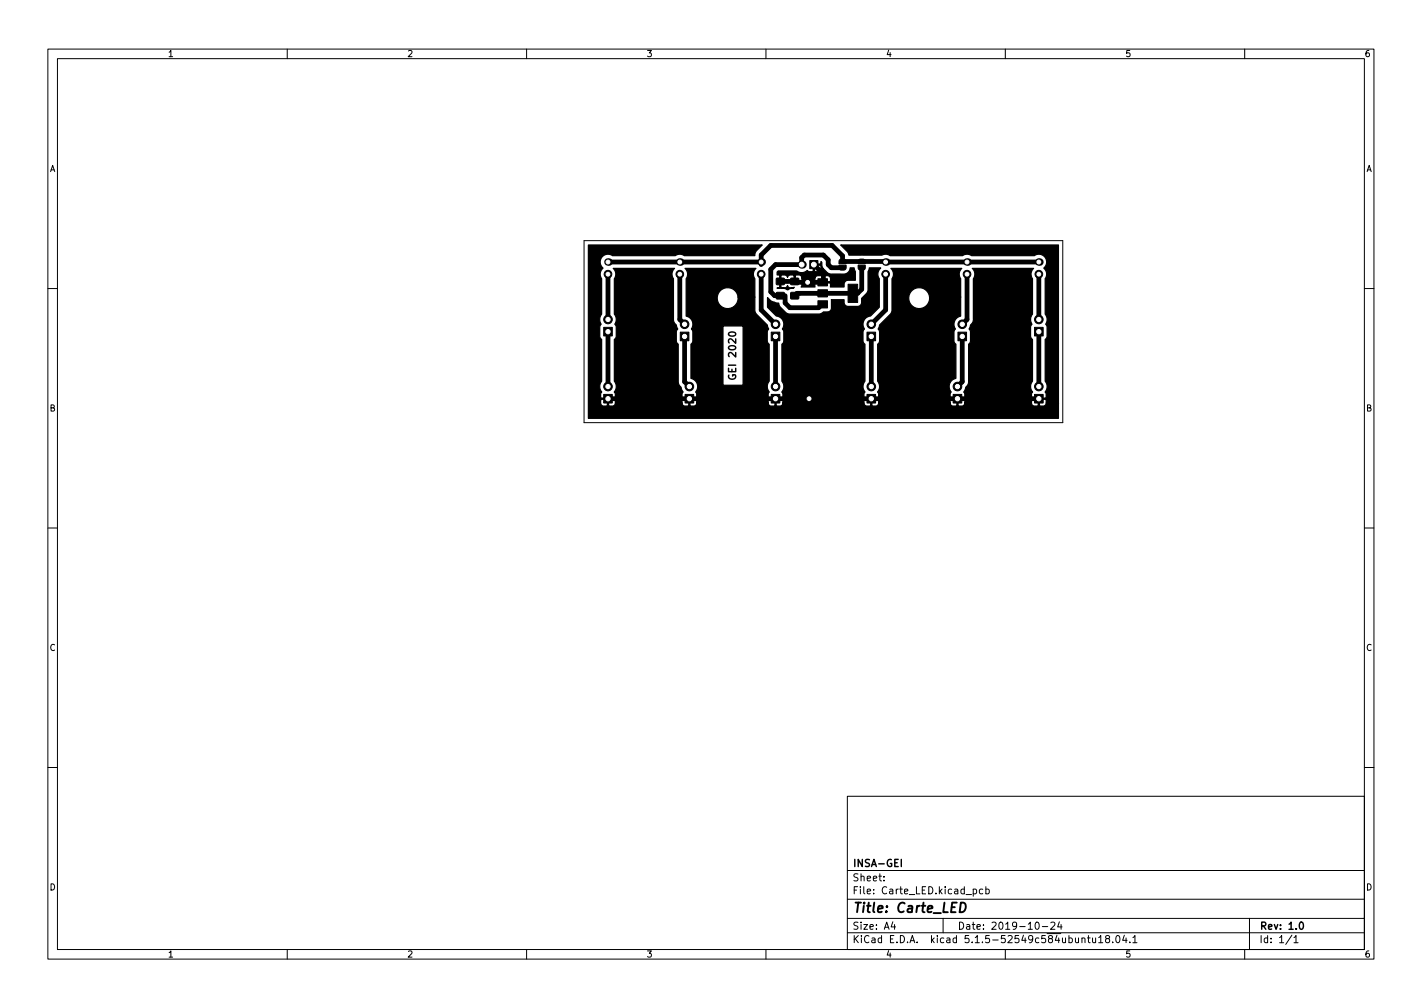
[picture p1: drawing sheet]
<svg xmlns="http://www.w3.org/2000/svg" width="297mm" height="210mm" viewBox="0 0 297 210" stroke-linecap="round" stroke-linejoin="round" font-family="sans-serif">
<defs><g id="words">
<text font-size="2.8" x="178" y="190.6">Title: Carte_LED</text>
<g font-size="2.1">
<text x="153.8" y="78.7" transform="rotate(-90 153.8 78.7)">GEI 2020</text>
<text x="178" y="184">Sheet:</text>
<text x="178" y="181">INSA-GEI</text>
<text x="178" y="186.7">File: Carte_LED.kicad_pcb</text>
<text x="178" y="196.9">KiCad E.D.A. kicad 5.1.5-52549c584ubuntu18.04.1</text>
<text x="178" y="194.1">Size: A4</text>
<text x="200" y="194.1">Date: 2019-10-24</text>
<text x="263" y="194.1">Rev: 1.0</text>
<text x="263" y="196.9">Id: 1/1</text>
</g>
<g font-size="1.8">
<text x="35" y="11.9">1</text>
<text x="85" y="11.9">2</text>
<text x="135" y="11.9">3</text>
<text x="185" y="11.9">4</text>
<text x="235" y="11.9">5</text>
<text x="285" y="11.9">6</text>
<text x="10.3" y="35.9">A</text>
<text x="285.3" y="35.9">A</text>
<text x="10.3" y="85.9">B</text>
<text x="285.3" y="85.9">B</text>
<text x="10.3" y="135.9">C</text>
<text x="285.3" y="135.9">C</text>
<text x="10.3" y="185.9">D</text>
<text x="285.3" y="185.9">D</text>
<text x="35" y="199.9">1</text>
<text x="85" y="199.9">2</text>
<text x="135" y="199.9">3</text>
<text x="185" y="199.9">4</text>
<text x="235" y="199.9">5</text>
<text x="285" y="199.9">6</text>
</g>
</g></defs>
<g fill="none" stroke="#000" stroke-width=".21">
<path d="M10 10.2h277v190.1h-277zM12 12.2h273v186.1h-273zM60 10.2v2M110 10.2v2M160 10.2v2M210 10.2v2M260 10.2v2M122 50.2h100v38h-100zM10 60.2h2M285 60.2h2M10 110.2h2M285 110.2h2"/>
<path d="M10 160.2h2M177 166.3h108v32h-108zM285 160.2h2M60 198.3v2M110 198.3v2M160 198.3v2M177 194.8h108M177 191.8h108M177 187.8h108M177 181.8h108M184.6 183.8v.1M184.6 183v.1"/>
<path d="M186.5 192.5l-.4 1h1M186.9 193v1M197 191.8v3M203.3 185.7l.4-.1 .3 .3-.1 .7h-.6M205.3 185.7l-.4-.1-.3 .3 .1 .7h.6M205.9 185.7l.5-.1 .2 .3-.1 .7h-.6M205.9 185.1v1.5M210 198.3v2M216.4 192.7l.2-.2a.8 .8 0 0 1 .5 .8 .8 .8 0 0 1-.5 .7l-.2-.1-.2-.4zM217.7 193.5h1.2M219.5 192.7l.6-.2 .3 .5-1 1h1M221.3 192.5l-.4 1h1"/>
<path d="M221.6 193v1M226 196l.2-.2 .4 .1v.9M227.1 195.8h.6M227.4 195.3v1.3l.3 .2M228.2 195.8l.1 1h.3l.3-.1M228.9 195.8v1M229.5 195.8l.4-.5v1.5M229.5 196.8h.9M231.2 196l-.3-.3 .1-.2 .2-.2 .4 .1 .2 .2-.1 .2-.6 .2-.2 .3v.2l.3 .3h.3l.3-.3-.1-.4-.2-.1M232.4 196.7v.1M233.3 195.4l.1-.1a.8 .8 0 0 1 .6 .8 .8 .8 0 0 1-.6 .7 1 1 0 0 1-.1-1.4zM234.9 195.3l-.4 1h.9"/>
<path d="M235.2 195.8v1M236 196.7v.1M236.6 195.8l.5-.5v1.5M236.6 196.8h.9M260 198.3v2M261 191.8v6.5M269.9 195.3l-1.3 1.9M270.3 195.8l.4-.5v1.5M270.3 196.8h.8"/>
</g>
<path d="M188.3 179.4v1.5M271.6 192.6l.2-.1a.8 .8 0 0 1 .5 .8 .8 .8 0 0 1-.5 .7 1 1 0 0 1-.2-1.4z" fill="none" stroke="#000" stroke-width=".3"/>
<path d="M200.7 188.5a.96 .96 0 0 1 1 .5 .96 .96 0 0 1-.2 1.2l-.6 .3h-.4z" fill="none" stroke="#000" stroke-width=".4"/>
<g fill="#000" stroke="#000" stroke-width=".21">
<path d="M162.2 58.1h1.6v1.3h-1.6zM165.2 58.1h1.6v1.3h-1.6zM169.2 54.4h1.7v1.7h-1.7zM170.9 58.2h2v1.5h-2zM175.3 55.4h1.5l-.1 .7-.3 .3h-.9l-.2-.4zM175.4 54.3l.3-.2 .8 .1 .2 .3 .1 .6h-1.5zM177.2 59.3h2v3.8h-2zM179.3 55.4h1.5l-.1 .7-.3 .3h-.9l-.2-.4zM179.4 54.3l.3-.2 .8 .1 .2 .3 .1 .6h-1.5zM126.1 68.3h1.8v1.8h-1.8zM142.1 69.3h1.8v1.8h-1.8zM161.1 69.3h1.8v1.8h-1.8z"/>
<path d="M162.2 61.1h1.6v1.3h-1.6zM165.2 61.1h1.6v1.3h-1.6zM170.9 60.5h2v1.5h-2zM170.9 62.8h2v1.5h-2zM181.1 69.3h1.8v1.8h-1.8zM200.1 69.3h1.8v1.8h-1.8zM216.1 68.3h1.8v1.8h-1.8zM126.1 82.3h1.8v1.8h-1.8zM143.1 82.3h1.8v1.8h-1.8zM161.1 82.3h1.8v1.8h-1.8zM181.1 82.3h1.8v1.8h-1.8zM199.1 82.3h1.8v1.8h-1.8z"/>
<path d="M216.1 82.3h1.8v1.8h-1.8z"/>
<circle cx="127" cy="57.2" r=".8"/>
<circle cx="142" cy="57.2" r=".8"/>
<circle cx="159" cy="57.2" r=".8"/>
<circle cx="168.7" cy="58.9" r=".8"/>
<circle cx="185" cy="57.2" r=".8"/>
<circle cx="202" cy="57.2" r=".8"/>
<circle cx="217" cy="57.2" r=".8"/>
<circle cx="127" cy="66.7" r=".9"/>
<circle cx="143" cy="67.7" r=".9"/>
<circle cx="162" cy="67.7" r=".9"/>
<circle cx="182" cy="67.7" r=".9"/>
<circle cx="201" cy="67.7" r=".9"/>
<circle cx="217" cy="66.7" r=".9"/>
<circle cx="127" cy="80.7" r=".9"/>
<circle cx="144" cy="80.7" r=".9"/>
<circle cx="162" cy="80.7" r=".9"/>
<circle cx="169" cy="83.2" r=".8"/>
<circle cx="182" cy="80.7" r=".9"/>
<circle cx="200" cy="80.7" r=".9"/>
<circle cx="217" cy="80.7" r=".9"/>
</g>
<g fill="#000">
<circle cx="127" cy="54.7" r=".8"/>
<circle cx="142" cy="54.7" r=".8"/>
<circle cx="159" cy="54.7" r=".8"/>
<circle cx="167.5" cy="55.2" r=".85"/>
<circle cx="185" cy="54.7" r=".8"/>
<circle cx="202" cy="54.7" r=".8"/>
<circle cx="217" cy="54.7" r=".8"/>
</g>
<g fill="none" stroke="#000" stroke-width="1">
<path d="M127 57.2v9.5M127 54.7h32M142 57.2v9.5l1 1M159 57.2v7.5l3 3M163 58.8h3l.2 .1M170 55.2l2 2v1.7h-6M176 55.9h-2.3l-.7-.7v-1l-1-1h-4l-.5 .6v1.4h-5.5l-1 1v4.7l.8 .8h1.3M180 55.9v4.5l-.8 .8h-12.7l-.5 .5M185 57.2v7.5l-3 3M202 57.2v9.5l-1 1M217 57.2v9.5M217 54.7l-41-.1v-1.2l-2.2-2.2h-12.8l-2 2v2"/>
<path d="M127 69.2v11.5M143 70.2v9.5l1 1M162 70.2v10.5M164 61.7v1.5l1 1h6l.7-.7h.3M182 70.2v10.5M201 70.2v9.5l-1 1M217 69.2v11.5M127 83.2h90"/>
</g>
<path d="M162.3 56.8l.3-.2h3.8a1.66 1.66 0 0 0 2.2-.1l.4 .2h.7l.2-.1v-1.5h1.4l.2-.5 .2 .2v.7l.3 .6h-.5v-.6l-.2-.1h-1.2v1.2l.2 .1h.6a.64 .64 0 0 0 .6-.6h.5l.9 .9 .5 .2h2.9a1.33 1.33 0 0 0 1.3-1.3h.8l.3 .8v1.5h-5.2a.64 .64 0 0 0-.6-.6h-.8l-.1 .1-.4-.1h-.9l-.5 .4h-2.7a.64 .64 0 0 0-.6-.6h-.6l-.2 .2-1.1-.2-.3 .2-.2 .3-.4-.4-.8-.1-.2 .2v1h1.3l.1-.1 .2 .1h1.2v-1h.2v1h1.3l.1-.1v-.5h2.7v.7l.2 .1h1.3v-1.1h.3v1.1h1.3l.2-.1v-.5h5.2v.3h-1.5a.83 .83 0 0 0-.9 .8v.6h-2.9l.1-.7-.2-.1h-2.9l-.2 .1 .1 .7h-3l.2-.4v-.5l-.1-.1h-2.7l-.2 .1-.1-.1h-1.3v1l.2 .2h.8l.4-.5 .2 .3 .3 .2h.7l.2-.2-.2 .3-.7 .1a.73 .73 0 0 1-1.2-.1h-1.5l.6-.3v-2.3l-.2-.2h-.4zM122.9 51.2h36.3l-1.3 1.3-.2 .9h-14.8l-.7-.3h-.7l-.4 .3h-13.2l-.1-.1a1.63 1.63 0 0 0-2.2 .5 1.63 1.63 0 0 0 .4 2.2 1.62 1.62 0 0 0-.3 2.2v7.4a2.03 2.03 0 0 0-.2 2.2l-.2 .4v1.9l.1 .5 .3 .3v8.7a1.89 1.89 0 0 0 0 2.3l-.2 .4v.7l.1 .1h2.8l.1-.1v-.7l-.2-.4a1.72 1.72 0 0 0 0-2.3v-8.7l.3-.3 .1-.5v-1.9l-.2-.4a2.02 2.02 0 0 0-.2-2.2v-7.4l.3-.5v-.6l-.2-.6-.3-.5h12.8a1.61 1.61 0 0 0-.2 2.2v8.5l.1 .5 .5 .7 .3 .8-.3 .5v1.9l.1 .5 .3 .3v8.1l1 1.9-.2 .4v.7l.1 .1h2.8l.1-.1v-.7l-.2-.4a1.72 1.72 0 0 0-1-2.9v-7.1l.3-.3 .1-.5v-1.9l-.2-.4a1.83 1.83 0 0 0-1.2-2.8v-7.8l.3-.5v-.6l-.2-.6-.3-.5h14.8a1.61 1.61 0 0 0-.2 2.2v3.8h-3.5a2.19 2.19 0 0 0-3.4-1.6 2.19 2.19 0 0 0 0 3.7 2.19 2.19 0 0 0 3.4-1.6v-.5h3.5l.1 3.2 2.5 2.7v.2h-9.3v12.3h4.2v-12.3h5.1l.3 .6-.3 .5v1.9l.1 .5 .3 .3v7.7a1.9 1.9 0 0 0 0 2.3l-.2 .4v.7l.1 .1h2.8l.1-.1v-.7l-.2-.4a1.72 1.72 0 0 0 0-2.3v-7.7l.3-.3 .1-.5v-1.9l-.2-.4a1.83 1.83 0 0 0-1.3-2.8l-1.9-1.8v-2.1l1 .9 1.4 .3 .2 .7 1.2 1.2 .9 .4h6.3l.7-.5h1.2l.3-.3 .2-.5-.1-1.7h2.7v.5a.83 .83 0 0 0 .9 .9h2.1l.5-.4 .2-1.3 1.1-1.2 .2-.4v-4l.3-.8 2.4 .1a1.62 1.62 0 0 0-.3 2.2v6l-1.8 1.8a1.82 1.82 0 0 0-1.4 2.8l-.2 .4v1.9l.1 .5 .3 .3v7.7a1.89 1.89 0 0 0 0 2.3l-.2 .4v.7l.1 .1h2.8l.1-.1v-.7l-.2-.4a1.72 1.72 0 0 0 0-2.3v-7.7l.3-.3 .1-.5v-1.9l-.3-.5 .3-.8 2.2-2.2 .4-.7v-6.8a1.61 1.61 0 0 0-.2-2.2h14.8l-.3 .5-.2 .6v.6l.3 .5v3.8h-6.5l-.1-.4a2.19 2.19 0 0 0-3.6-.9 2.19 2.19 0 0 0 .7 3.6 2.19 2.19 0 0 0 3-2.3h6.5v4a1.83 1.83 0 0 0-1.2 2.8l-.2 .4v1.9l.1 .5 .3 .3v7.1a1.79 1.79 0 0 0-1 2.9l-.2 .4v.7l.1 .1h2.8l.1-.1v-.8l-.2-.3 .4-1 .5-.7 .1-.5v-7.8l.3-.3 .1-.5v-1.9l-.3-.5 .3-.8a1.45 1.45 0 0 0 .6-1.3v-8.4l.3-.5v-.6l-.2-.6-.3-.5h12.8a1.61 1.61 0 0 0-.2 2.2v7.4a2.03 2.03 0 0 0-.2 2.2l-.2 .4v1.9l.1 .5 .3 .3v8.7a1.89 1.89 0 0 0 0 2.3l-.2 .4v.7l.1 .1h2.8l.1-.1v-.7l-.2-.4a1.72 1.72 0 0 0 0-2.3v-8.7l.3-.3 .1-.5v-1.9l-.2-.4a2.02 2.02 0 0 0-.2-2.2v-7.4l.1-.2a1.63 1.63 0 0 0-.4-2 1.63 1.63 0 0 0 .3-2.3 1.63 1.63 0 0 0-2.2-.3h-13.2l-.7-.3h-.7l-.4 .3h-15.2l-.7-.3-1 .2h-6.9l-.2-.6-1.5-1.5h45.5v32.9h-2.6v-.6l-.1-.1h-2.8l-.1 .1v.6h-14v-.6l-.1-.1h-2.8l-.1 .1v.6h-15v-.6l-.1-.1h-2.8l-.1 .1v.6h-17v-.6l-.1-.1h-2.8l-.1 .1v.6h-15v-.6l-.1-.1h-2.8l-.1 .1v.6h-14v-.6l-.1-.1h-2.8l-.1 .1v.8l.2 .3 .3 .2h.7l.2-.2v-1.2h.2v1.2l.2 .2h.6a.64 .64 0 0 0 .6-.7h14l.1 .4 .3 .2 .8 .1 .2-.2v-1.2h.2v1.2l.2 .2h.6a.64 .64 0 0 0 .6-.7h15l.1 .4 .3 .2 .8 .1 .2-.2v-1.2h.2v1.2l.2 .2h.6a.64 .64 0 0 0 .6-.7h17l.1 .4 .3 .2 .8 .1 .2-.2v-1.2h.2v1.2l.2 .2h.6a.64 .64 0 0 0 .6-.7h15l.1 .4 .3 .2 .8 .1 .2-.2v-1.2h.2v1.2l.2 .2h.6a.64 .64 0 0 0 .6-.7h14l.1 .4 .3 .2 .8 .1 .2-.2v-1.2h.2v1.2l.2 .2h.6a.64 .64 0 0 0 .6-.7h2.6v3.2h-98.2z" fill="#000" stroke="#000" stroke-width=".25"/>
<g fill="#fff" stroke="#fff" stroke-width=".21">
<circle cx="169" cy="83.2" r=".4"/>
<circle cx="168.7" cy="58.9" r=".4"/>
<circle cx="170" cy="55.2" r=".5"/>
<circle cx="167.5" cy="55.2" r=".5"/>
<circle cx="192" cy="62.2" r="1.35"/>
<circle cx="152" cy="62.2" r="1.35"/>
<circle cx="217" cy="57.2" r=".4"/>
<circle cx="217" cy="54.7" r=".4"/>
<circle cx="217" cy="66.7" r=".45"/>
<circle cx="217" cy="69.2" r=".45"/>
<circle cx="217" cy="83.2" r=".45"/>
<circle cx="217" cy="80.7" r=".45"/>
<circle cx="201" cy="67.7" r=".45"/>
<circle cx="201" cy="70.2" r=".45"/>
<circle cx="200" cy="83.2" r=".45"/>
<circle cx="200" cy="80.7" r=".45"/>
<circle cx="182" cy="67.7" r=".45"/>
<circle cx="182" cy="70.2" r=".45"/>
<circle cx="182" cy="83.2" r=".45"/>
<circle cx="182" cy="80.7" r=".45"/>
<circle cx="162" cy="67.7" r=".45"/>
<circle cx="162" cy="70.2" r=".45"/>
<circle cx="162" cy="83.2" r=".45"/>
<circle cx="162" cy="80.7" r=".45"/>
<circle cx="143" cy="67.7" r=".45"/>
<circle cx="143" cy="70.2" r=".45"/>
<circle cx="144" cy="83.2" r=".45"/>
<circle cx="144" cy="80.7" r=".45"/>
<circle cx="127" cy="66.7" r=".45"/>
<circle cx="127" cy="69.2" r=".45"/>
<circle cx="127" cy="83.2" r=".45"/>
<circle cx="127" cy="80.7" r=".45"/>
<circle cx="202" cy="57.2" r=".4"/>
<circle cx="202" cy="54.7" r=".4"/>
<circle cx="185" cy="57.2" r=".4"/>
<circle cx="185" cy="54.7" r=".4"/>
<circle cx="159" cy="54.7" r=".4"/>
<circle cx="159" cy="57.2" r=".4"/>
<circle cx="142" cy="54.7" r=".4"/>
<circle cx="142" cy="57.2" r=".4"/>
<circle cx="127" cy="57.2" r=".4"/>
<circle cx="127" cy="54.7" r=".4"/>
</g>
<use href="#words"/>
</svg>
